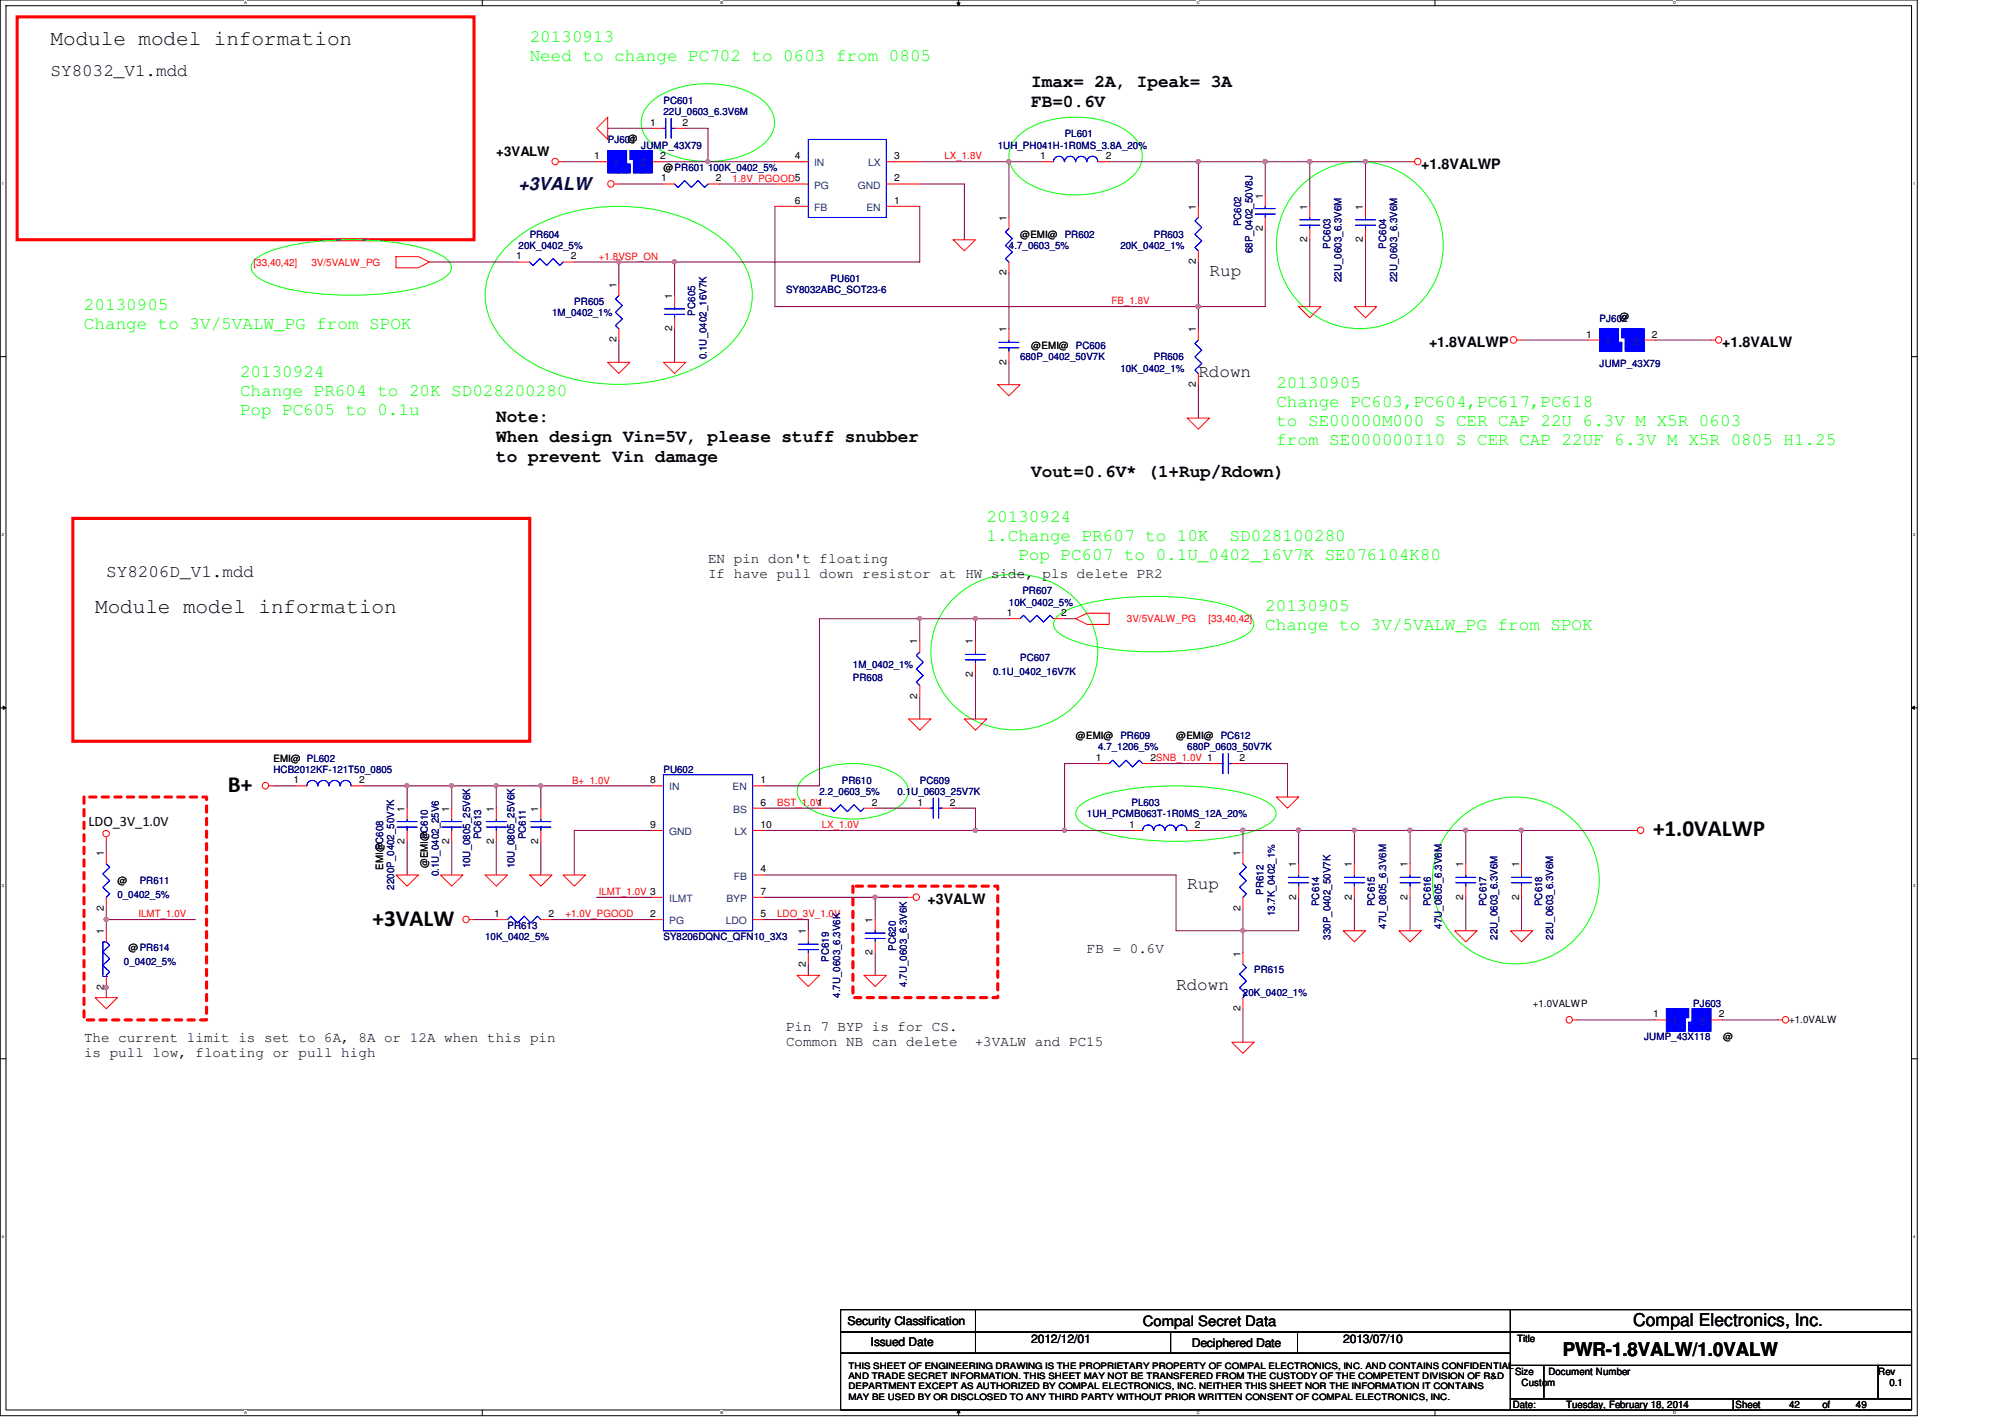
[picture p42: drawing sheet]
<svg xmlns="http://www.w3.org/2000/svg" width="297mm" height="210mm" viewBox="0 0 297 210" stroke-linecap="round" stroke-linejoin="round" font-family="sans-serif">
<defs><g id="words">
<g font-size="3.4">
<text x="33.7" y="117.3">B+</text>
<text x="244.9" y="123.8">+1.0VALWP</text>
<text x="55.2" y="137.2">+3VALW</text>
</g>
<g font-size="3.1">
<text x="7.5" y="6.6">Module model information</text>
<text x="14.1" y="90.8">Module model information</text>
</g>
<text font-size="2.8" x="231.5" y="200.9">PWR-1.8VALW/1.0VALW</text>
<g font-size="2.6">
<text x="7.5" y="11.2">SY8032_V1.mdd</text>
<text x="152.8" y="12.9">Imax= 2A, Ipeak= 3A</text>
<text x="152.8" y="15.9">FB=0.6V</text>
<text x="179.2" y="40.9">Rup</text>
<text x="177.5" y="55.8">Rdown</text>
<text x="73.5" y="62.4">Note:</text>
<text x="73.5" y="65.4">When design Vin=5V, please stuff snubber</text>
<text x="73.5" y="68.4">to prevent Vin damage</text>
<text x="152.8" y="70.7">Vout=0.6V* (1+Rup/Rdown)</text>
<text x="15.7" y="85.5">SY8206D_V1.mdd</text>
<text x="175.9" y="131.7">Rup</text>
<text x="174.2" y="146.6">Rdown</text>
<text x="241.9" y="196.4">Compal Electronics, Inc.</text>
</g>
<g font-size="2.6" fill="#0f0">
<text x="78.5" y="6.3">20130913</text>
<text x="78.5" y="9.1">Need to change PC702 to 0603 from 0805</text>
<text x="12.4" y="45.9">20130905</text>
<text x="12.4" y="48.7">Change to 3V/5VALW_PG from SPOK</text>
<text x="35.6" y="55.8">20130924</text>
<text x="35.6" y="58.6">Change PR604 to 20K SD028200280</text>
<text x="189.1" y="57.4">20130905</text>
<text x="35.6" y="61.5">Pop PC605 to 0.1u</text>
<text x="189.1" y="60.3">Change PC603,PC604,PC617,PC618</text>
<text x="189.1" y="63.1">to SE00000M000 S CER CAP 22U 6.3V M X5R 0603</text>
<text x="189.1" y="66">from SE000000I10 S CER CAP 22UF 6.3V M X5R 0805 H1.25</text>
<text x="146.2" y="77.3">20130924</text>
<text x="146.2" y="80.1">1.Change PR607 to 10K</text>
<text x="150.9" y="82.9">Pop PC607 to 0.1U_0402_16V7K SE076104K80</text>
<text x="182.2" y="80.1">SD028100280</text>
<text x="187.4" y="90.5">20130905</text>
<text x="187.4" y="93.3">Change to 3V/5VALW_PG from SPOK</text>
</g>
<text font-size="2.6" fill="#000040" x="76.8" y="28.2">+3VALW</text>
<g font-size="2.1">
<text x="210.6" y="25">+1.8VALWP</text>
<text x="211.7" y="51.4">+1.8VALWP</text>
<text x="255.1" y="51.4">+1.8VALW</text>
<text x="104.9" y="83.4">EN pin don't floating</text>
<text x="104.9" y="85.6">If have pull down resistor at HW side, pls delete PR2</text>
<text x="13.1" y="122.4">LDO_3V_1.0V</text>
<text x="137.4" y="133.9">+3VALW</text>
<text x="161" y="141.2">FB = 0.6V</text>
<text x="12.4" y="154.4">The current limit is set to 6A, 8A or 12A when this pin</text>
<text x="116.5" y="152.7">Pin 7 BYP is for CS.</text>
<text x="116.5" y="155">Common NB can delete</text>
<text x="144.4" y="155">+3VALW and PC15</text>
<text x="12.4" y="156.6">is pull low, floating or pull high</text>
<text x="169.3" y="196.5">Compal Secret Data</text>
</g>
<text font-size="1.9" x="73.5" y="23.2">+3VALW</text>
<g font-size="1.8">
<text x="125.6" y="196.3">Security Classification</text>
<text x="129" y="199.4">Issued Date</text>
<text x="152.8" y="198.9">2012/12/01</text>
<text x="176.6" y="199.6">Deciphered Date</text>
<text x="199" y="198.9">2013/07/10</text>
</g>
<g font-size="1.5" fill="#000080">
<text x="98.3" y="15.4">PC601</text>
<text x="98.3" y="17.1">22U_0603_6.3V6M</text>
<text x="90" y="21.2">PJ601</text>
<text x="95" y="22">JUMP_43X79</text>
<text x="147.8" y="22">1UH_PH041H-1R0MS_3.8A_20%</text>
<text x="157.7" y="20.4">PL601</text>
<text x="78.5" y="35.2">PR604</text>
<text x="157.7" y="35.2">PR602</text>
<text x="170.9" y="35.2">PR603</text>
<text x="183.9" y="33.5" transform="rotate(-90 183.9 33.5)">PC602</text>
<text x="76.8" y="36.9">20K_0402_5%</text>
<text x="123.1" y="41.8">PU601</text>
<text x="149.5" y="36.9">4.7_0603_5%</text>
<text x="166" y="36.9">20K_0402_1%</text>
<text x="185.5" y="37.5" transform="rotate(-90 185.5 37.5)">68P_0402_50V8J</text>
<text x="197.1" y="36.8" transform="rotate(-90 197.1 36.8)">PC603</text>
<text x="198.8" y="41.8" transform="rotate(-90 198.8 41.8)">22U_0603_6.3V6M</text>
<text x="205.4" y="36.8" transform="rotate(-90 205.4 36.8)">PC604</text>
<text x="207" y="41.8" transform="rotate(-90 207 41.8)">22U_0603_6.3V6M</text>
<text x="81.8" y="46.8">1M_0402_1%</text>
<text x="85.1" y="45.1">PR605</text>
<text x="103" y="46.7" transform="rotate(-90 103 46.7)">PC605</text>
<text x="116.5" y="43.5">SY8032ABC_SOT23-6</text>
<text x="237" y="47.6">PJ602</text>
<text x="104.6" y="53.2" transform="rotate(-90 104.6 53.2)">0.1U_0402_16V7K</text>
<text x="151.1" y="53.4">680P_0402_50V7K</text>
<text x="159.4" y="51.7">PC606</text>
<text x="170.9" y="53.4">PR606</text>
<text x="166" y="55">10K_0402_1%</text>
<text x="237" y="54.4">JUMP_43X79</text>
<text x="149.5" y="89.7">10K_0402_5%</text>
<text x="151.5" y="88.1">PR607</text>
<text x="126.4" y="100.9">PR608</text>
<text x="126.4" y="98.9">1M_0402_1%</text>
<text x="147.1" y="99.9">0.1U_0402_16V7K</text>
<text x="151.1" y="98">PC607</text>
<text x="162.7" y="111.2">4.7_1206_5%</text>
<text x="166" y="109.5">PR609</text>
<text x="175.9" y="111.2">680P_0603_50V7K</text>
<text x="180.8" y="109.5">PC612</text>
<text x="40.5" y="114.5">HCB2012KF-121T50_0805</text>
<text x="98.3" y="114.5">PU602</text>
<text x="121.4" y="117.8">2.2_0603_5%</text>
<text x="124.7" y="116.1">PR610</text>
<text x="133" y="117.8">0.1U_0603_25V7K</text>
<text x="136.3" y="116.1">PC609</text>
<text x="167.6" y="119.4">PL603</text>
<text x="56.8" y="126" transform="rotate(-90 56.8 126)">PC608</text>
<text x="63.4" y="124.3" transform="rotate(-90 63.4 124.3)">PC610</text>
<text x="71.3" y="124.3" transform="rotate(-90 71.3 124.3)">PC613</text>
<text x="77.9" y="124.3" transform="rotate(-90 77.9 124.3)">PC611</text>
<text x="161" y="121.1">1UH_PCMB063T-1R0MS_12A_20%</text>
<text x="20.7" y="131">PR611</text>
<text x="58.4" y="131.8" transform="rotate(-90 58.4 131.8)">2200P_0402_50V7K</text>
<text x="65" y="129.8" transform="rotate(-90 65 129.8)">0.1U_0402_25V6</text>
<text x="69.6" y="128.7" transform="rotate(-90 69.6 128.7)">10U_0805_25V6K</text>
<text x="76.2" y="128.7" transform="rotate(-90 76.2 128.7)">10U_0805_25V6K</text>
<text x="17.4" y="133">0_0402_5%</text>
<text x="75.2" y="137.6">PR613</text>
<text x="187.2" y="132.6" transform="rotate(-90 187.2 132.6)">PR612</text>
<text x="188.8" y="135.7" transform="rotate(-90 188.8 135.7)">13.7K_0402_1%</text>
<text x="195.4" y="134.2" transform="rotate(-90 195.4 134.2)">PC614</text>
<text x="203.7" y="134.2" transform="rotate(-90 203.7 134.2)">PC615</text>
<text x="205.4" y="137.5" transform="rotate(-90 205.4 137.5)">47U_0805_6.3V6M</text>
<text x="212" y="134.2" transform="rotate(-90 212 134.2)">PC616</text>
<text x="213.6" y="137.5" transform="rotate(-90 213.6 137.5)">47U_0805_6.3V6M</text>
<text x="220.2" y="134.2" transform="rotate(-90 220.2 134.2)">PC617</text>
<text x="228.5" y="134.2" transform="rotate(-90 228.5 134.2)">PC618</text>
<text x="18.4" y="142.9">0_0402_5%</text>
<text x="71.9" y="139.2">10K_0402_5%</text>
<text x="98.3" y="139.2">SY8206DQNC_QFN10_3X3</text>
<text x="122.8" y="142.5" transform="rotate(-90 122.8 142.5)">PC619</text>
<text x="132.7" y="140.8" transform="rotate(-90 132.7 140.8)">PC620</text>
<text x="197.1" y="139.2" transform="rotate(-90 197.1 139.2)">330P_0402_50V7K</text>
<text x="221.9" y="139.2" transform="rotate(-90 221.9 139.2)">22U_0603_6.3V6M</text>
<text x="230.1" y="139.2" transform="rotate(-90 230.1 139.2)">22U_0603_6.3V6M</text>
<text x="124.5" y="147.8" transform="rotate(-90 124.5 147.8)">4.7U_0603_6.3V6K</text>
<text x="134.4" y="146.1" transform="rotate(-90 134.4 146.1)">4.7U_0603_6.3V6K</text>
<text x="184.1" y="147.5">20K_0402_1%</text>
<text x="185.8" y="144.2">PR615</text>
<text x="250.9" y="149.1">PJ603</text>
<text x="243.6" y="154.1">JUMP_43X118</text>
</g>
<g font-size="1.5">
<text x="88" y="23.6">1</text>
<text x="93" y="21">@</text>
<text x="96.3" y="18.6">1</text>
<text x="97.8" y="23.6">2</text>
<text x="101.1" y="18.6">2</text>
<text x="117.8" y="23.6">4</text>
<text x="132.5" y="23.6">3</text>
<text x="154.1" y="23.6">1</text>
<text x="163.8" y="23.6">2</text>
<text x="98" y="26.9">1</text>
<text x="98.3" y="25.3">@PR601 100K_0402_5%</text>
<text x="106" y="26.9">2</text>
<text x="132.5" y="26.9">2</text>
<text x="187.1" y="29.4" transform="rotate(-90 187.1 29.4)">1</text>
<text x="117.8" y="30.2">6</text>
<text x="132.5" y="30.2">1</text>
<text x="149.1" y="32.7" transform="rotate(-90 149.1 32.7)">1</text>
<text x="151.1" y="35.2">@EMI@</text>
<text x="177.2" y="31.1" transform="rotate(-90 177.2 31.1)">1</text>
<text x="187.1" y="34.2" transform="rotate(-90 187.1 34.2)">2</text>
<text x="193.7" y="35.9" transform="rotate(-90 193.7 35.9)">2</text>
<text x="193.7" y="31.1" transform="rotate(-90 193.7 31.1)">1</text>
<text x="201.9" y="35.9" transform="rotate(-90 201.9 35.9)">2</text>
<text x="201.9" y="31.1" transform="rotate(-90 201.9 31.1)">1</text>
<text x="76.5" y="38.4">1</text>
<text x="84.6" y="38.4">2</text>
<text x="149.1" y="40.8" transform="rotate(-90 149.1 40.8)">2</text>
<text x="177.2" y="39.2" transform="rotate(-90 177.2 39.2)">2</text>
<text x="91.3" y="42.6" transform="rotate(-90 91.3 42.6)">1</text>
<text x="99.6" y="44.3" transform="rotate(-90 99.6 44.3)">1</text>
<text x="239.9" y="47.5">@</text>
<text x="91.3" y="50.7" transform="rotate(-90 91.3 50.7)">2</text>
<text x="99.6" y="49.1" transform="rotate(-90 99.6 49.1)">2</text>
<text x="149.1" y="49.2" transform="rotate(-90 149.1 49.2)">1</text>
<text x="152.8" y="51.7">@EMI@</text>
<text x="177.2" y="49.2" transform="rotate(-90 177.2 49.2)">1</text>
<text x="235" y="50">1</text>
<text x="244.7" y="50">2</text>
<text x="149.1" y="54" transform="rotate(-90 149.1 54)">2</text>
<text x="177.2" y="57.3" transform="rotate(-90 177.2 57.3)">2</text>
<text x="135.9" y="95.5" transform="rotate(-90 135.9 95.5)">1</text>
<text x="144.1" y="95.5" transform="rotate(-90 144.1 95.5)">1</text>
<text x="149.1" y="91.3">1</text>
<text x="157.2" y="91.3">2</text>
<text x="144.1" y="100.2" transform="rotate(-90 144.1 100.2)">2</text>
<text x="135.9" y="103.5" transform="rotate(-90 135.9 103.5)">2</text>
<text x="40.5" y="112.8">EMI@ PL602</text>
<text x="159.4" y="109.5">@EMI@</text>
<text x="162.3" y="112.7">1</text>
<text x="170.4" y="112.7">2SNB_1.0V 1</text>
<text x="174.2" y="109.5">@EMI@</text>
<text x="183.6" y="112.7">2</text>
<text x="43.5" y="116">1</text>
<text x="53.2" y="116">2</text>
<text x="96.3" y="116">8</text>
<text x="112.6" y="119.3">6</text>
<text x="112.6" y="116">1</text>
<text x="121.1" y="119.3">1</text>
<text x="129.2" y="119.3">2</text>
<text x="135.9" y="119.3">1</text>
<text x="140.7" y="119.3">2</text>
<text x="59.9" y="125" transform="rotate(-90 59.9 125)">2</text>
<text x="59.9" y="120.2" transform="rotate(-90 59.9 120.2)">1</text>
<text x="66.5" y="125" transform="rotate(-90 66.5 125)">2</text>
<text x="66.5" y="120.2" transform="rotate(-90 66.5 120.2)">1</text>
<text x="73.1" y="125" transform="rotate(-90 73.1 125)">2</text>
<text x="73.1" y="120.2" transform="rotate(-90 73.1 120.2)">1</text>
<text x="79.8" y="125" transform="rotate(-90 79.8 125)">2</text>
<text x="79.8" y="120.2" transform="rotate(-90 79.8 120.2)">1</text>
<text x="96.3" y="122.6">9</text>
<text x="112.6" y="122.6">10</text>
<text x="167.3" y="122.6">1</text>
<text x="177" y="122.6">2</text>
<text x="15.4" y="126.8" transform="rotate(-90 15.4 126.8)">1</text>
<text x="17.4" y="131">@</text>
<text x="56.8" y="128.8" transform="rotate(-90 56.8 128.8)">EMI@</text>
<text x="63.4" y="128.7" transform="rotate(-90 63.4 128.7)">@EMI@</text>
<text x="112.6" y="129.2">4</text>
<text x="183.8" y="126.8" transform="rotate(-90 183.8 126.8)">1</text>
<text x="192" y="128.5" transform="rotate(-90 192 128.5)">1</text>
<text x="200.3" y="128.5" transform="rotate(-90 200.3 128.5)">1</text>
<text x="208.5" y="128.5" transform="rotate(-90 208.5 128.5)">1</text>
<text x="216.8" y="128.5" transform="rotate(-90 216.8 128.5)">1</text>
<text x="225" y="128.5" transform="rotate(-90 225 128.5)">1</text>
<text x="15.4" y="134.9" transform="rotate(-90 15.4 134.9)">2</text>
<text x="73.2" y="135.8">1</text>
<text x="81.3" y="135.8">2</text>
<text x="96.3" y="135.8">2</text>
<text x="112.6" y="132.5">7</text>
<text x="112.6" y="135.8">5</text>
<text x="129.3" y="136.7" transform="rotate(-90 129.3 136.7)">1</text>
<text x="183.8" y="134.9" transform="rotate(-90 183.8 134.9)">2</text>
<text x="192" y="133.3" transform="rotate(-90 192 133.3)">2</text>
<text x="200.3" y="133.3" transform="rotate(-90 200.3 133.3)">2</text>
<text x="208.5" y="133.3" transform="rotate(-90 208.5 133.3)">2</text>
<text x="216.8" y="133.3" transform="rotate(-90 216.8 133.3)">2</text>
<text x="225" y="133.3" transform="rotate(-90 225 133.3)">2</text>
<text x="15.4" y="138.4" transform="rotate(-90 15.4 138.4)">1</text>
<text x="19" y="140.9">@PR614</text>
<text x="119.4" y="143.2" transform="rotate(-90 119.4 143.2)">2</text>
<text x="119.4" y="138.4" transform="rotate(-90 119.4 138.4)">1</text>
<text x="129.3" y="141.5" transform="rotate(-90 129.3 141.5)">2</text>
<text x="183.8" y="141.7" transform="rotate(-90 183.8 141.7)">1</text>
<text x="15.4" y="146.6" transform="rotate(-90 15.4 146.6)">2</text>
<text x="183.8" y="149.8" transform="rotate(-90 183.8 149.8)">2</text>
<text x="227.1" y="149.1">+1.0VALWP</text>
<text x="244.9" y="150.7">1</text>
<text x="254.6" y="150.7">2</text>
<text x="255.3" y="154.1">@</text>
<text x="265" y="151.5">+1.0VALW</text>
<text x="224.4" y="203.6">Size</text>
<text x="224.7" y="198.8">Title</text>
<text x="229.4" y="203.6">Document Number</text>
<text x="278.3" y="203.6">Rev</text>
<text x="224.1" y="208.6">Date:</text>
<text x="225.4" y="205.3">Custom</text>
<text x="232" y="208.6">Tuesday, February 18, 2014</text>
<text x="257.1" y="208.6">Sheet</text>
<text x="265" y="208.6">42</text>
<text x="270" y="208.6">of</text>
<text x="275" y="208.6">49</text>
<text x="279.9" y="205.3">0.1</text>
</g>
<g font-size="1.5" fill="#f00">
<text x="139.9" y="23.6">LX_1.8V</text>
<text x="108.5" y="26.9">1.8V_PGOOD5</text>
<text x="37.5" y="39.4">[33,40,42]</text>
<text x="46.1" y="39.4">3V/5VALW_PG</text>
<text x="88.7" y="38.5">+1.8VSP_ON</text>
<text x="164.7" y="45.1">FB_1.8V</text>
<text x="167" y="92.2">3V/5VALW_PG</text>
<text x="179" y="92.2">[33,40,42]</text>
<text x="84.7" y="116.1">B+_1.0V</text>
<text x="115.1" y="119.4">BST_1.0V</text>
<text x="121.7" y="122.7">LX_1.0V</text>
<text x="20.5" y="135.9">ILMT_1.0V</text>
<text x="83.8" y="135.9">+1.0V_PGOOD</text>
<text x="88.7" y="132.6">ILMT_1.0V 3</text>
<text x="115.1" y="135.9">LDO_3V_1.0V</text>
</g>
<g font-size="1.5" fill="#004080">
<text x="90.9" y="24.6">1</text>
<text x="95" y="24.6">2</text>
<text x="120.6" y="24.6">IN</text>
<text x="120.6" y="27.9">PG</text>
<text x="127.1" y="27.9">GND</text>
<text x="128.6" y="24.6">LX</text>
<text x="120.6" y="31.2">FB</text>
<text x="128.4" y="31.2">EN</text>
<text x="237.8" y="51.1">1</text>
<text x="241.9" y="51.1">2</text>
<text x="99.1" y="117.1">IN</text>
<text x="108.5" y="117.1">EN</text>
<text x="99.1" y="123.7">GND</text>
<text x="108.6" y="120.4">BS</text>
<text x="108.8" y="123.7">LX</text>
<text x="108.7" y="130.3">FB</text>
<text x="99.1" y="136.9">PG</text>
<text x="99.1" y="133.6">ILMT</text>
<text x="107.5" y="136.9">LDO</text>
<text x="107.6" y="133.6">BYP</text>
<text x="247.7" y="151.8">1</text>
<text x="251.8" y="151.8">2</text>
</g>
<g font-size="1.3">
<text x="125.7" y="202.8">THIS SHEET OF ENGINEERING DRAWING IS THE PROPRIETARY PROPERTY OF COMPAL ELECTRONICS, INC. AND CONTAINS CONFIDENTIAL</text>
<text x="125.7" y="205.8">DEPARTMENT EXCEPT AS AUTHORIZED BY COMPAL ELECTRONICS, INC. NEITHER THIS SHEET NOR THE INFORMATION IT CONTAINS</text>
<text x="125.7" y="207.3">MAY BE USED BY OR DISCLOSED TO ANY THIRD PARTY WITHOUT PRIOR WRITTEN CONSENT OF COMPAL ELECTRONICS, INC.</text>
<text x="125.7" y="204.3">AND TRADE SECRET INFORMATION. THIS SHEET MAY NOT BE TRANSFERED FROM THE CUSTODY OF THE COMPETENT DIVISION OF R&amp;D</text>
</g>
<g font-size=".6">
<text x="36.1" y=".6">A</text>
<text x="106.7" y=".6">B</text>
<text x="177.3" y=".6">C</text>
<text x="247.9" y=".6">D</text>
<text x=".3" y="27.4">1</text>
<text x="283.4" y="27.4">1</text>
<text x=".3" y="79.4">2</text>
<text x="283.4" y="79.4">2</text>
<text x=".3" y="131.4">3</text>
<text x="283.4" y="131.4">3</text>
<text x=".3" y="183.4">4</text>
<text x="283.4" y="183.4">4</text>
<text x="36.1" y="209.5">A</text>
<text x="106.7" y="209.5">B</text>
<text x="177.3" y="209.5">C</text>
<text x="247.9" y="209.5">D</text>
</g>
</g></defs>
<path d="M0 0h284v209.7h-284zM.9 .8h282.3v208.1h-282.3z" fill="none" stroke="#000" stroke-width=".15"/>
<g fill="#fff">
<path d="M36.1 .1h.4v.7h-.4z"/>
<path d="M36.1 208.9h.4v.7h-.4z"/>
</g>
<path d="M71.5 0v.8M71.5 208.9v.8" fill="none" stroke="#000" stroke-width=".15"/>
<g fill="#fff">
<path d="M106.7 .1h.4v.7h-.4z"/>
<path d="M106.7 208.9h.4v.7h-.4z"/>
</g>
<path d="M141.8 .4h.4l-.2 .4zM142 0v.8M142 208.9l.2 .4h-.4zM142 208.9v.8" fill="none" stroke="#000" stroke-width=".15"/>
<path d="M141.8 .4h.4l-.2 .4zM142 208.9l.2 .4h-.4z" fill="#000"/>
<g fill="#fff">
<path d="M177.3 .1h.4v.7h-.4z"/>
<path d="M177.3 208.9h.4v.7h-.4z"/>
</g>
<path d="M212.6 0v.8M212.6 208.9v.8" fill="none" stroke="#000" stroke-width=".15"/>
<g fill="#fff">
<path d="M247.8 .1h.4v.7h-.4z"/>
<path d="M247.8 208.9h.4v.7h-.4z"/>
<path d="M.3 26.8h.2v.7h-.2z"/>
<path d="M283.4 26.8h.3v.7h-.3z"/>
<path d="M.3 78.8h.2v.7h-.2z"/>
<path d="M283.4 78.8h.3v.7h-.3z"/>
</g>
<path d="M0 52.8h.9M283.2 52.8h.8" fill="none" stroke="#000" stroke-width=".15"/>
<g fill="#fff">
<path d="M.3 130.8h.2v.7h-.2z"/>
<path d="M283.4 130.8h.3v.7h-.3z"/>
</g>
<path d="M0 104.9h.9M.5 104.6l.4 .3-.4 .2zM283.2 104.9l.4-.3v.5zM283.2 104.9h.8" fill="none" stroke="#000" stroke-width=".15"/>
<path d="M.5 104.6l.4 .3-.4 .2zM283.2 104.9l.4-.3v.5z" fill="#000"/>
<g fill="#fff">
<path d="M.3 182.8h.2v.7h-.2z"/>
<path d="M283.4 182.8h.3v.7h-.3z"/>
</g>
<path d="M0 156.8h.9M283.2 156.8h.8" fill="none" stroke="#000" stroke-width=".15"/>
<path d="M2.5 2.5h67.7v33h-67.7zM10.8 76.8h67.7v33h-67.7z" fill="none" stroke="#f00" stroke-width=".47"/>
<path d="M12.4 118.1h18.2v33h-18.2zM126.4 131.3h21.4v16.5h-21.4z" fill="none" stroke="#f00" stroke-width=".47" stroke-dasharray=".9 .9"/>
<g fill="none" stroke="#0f0" stroke-width=".15">
<path d="M96.3 15.2a12.3 12.3 0 0 1 8.6-2.8 12.5 12.5 0 0 1 8.5 2.8 3.8 3.8 0 0 1 0 5.9 12.5 12.5 0 0 1-8.5 2.8 12.3 12.3 0 0 1-8.6-2.8 3.8 3.8 0 0 1 0-5.9zM37.7 38.6a11.6 11.6 0 0 1 5.8-2.4 46.7 46.7 0 0 1 19.6 .7 7.7 7.7 0 0 1 3.3 1.7 1.35 1.35 0 0 1 0 2 11.8 11.8 0 0 1-5.9 2.4 46 46 0 0 1-19.6-.7 7.7 7.7 0 0 1-3.2-1.7 1.36 1.36 0 0 1 0-2zM74.9 36.7a21.4 21.4 0 0 1 13-5.9 27.1 27.1 0 0 1 17.1 3.2 12.4 12.4 0 0 1 6.4 8.5 10.3 10.3 0 0 1-4 9.2 24.2 24.2 0 0 1-15.8 5.2 24.1 24.1 0 0 1-15.7-5.2 10.2 10.2 0 0 1-3.7-10.5 11.1 11.1 0 0 1 2.7-4.5zM150.8 20.2a12.3 12.3 0 0 1 8.5-2.8 12.5 12.5 0 0 1 8.6 2.8 3.8 3.8 0 0 1 0 5.8 12.5 12.5 0 0 1-8.6 2.9 12.3 12.3 0 0 1-8.5-2.9 3.8 3.8 0 0 1 0-5.8zM141.5 88.4a12.9 12.9 0 0 1 19.9 3.1 11.2 11.2 0 0 1-5.7 15.4 12.7 12.7 0 0 1-17.1-6.5 11 11 0 0 1 2.9-12zM156.5 91.4a11.6 11.6 0 0 1 5.9-2.3 46.7 46.7 0 0 1 19.6 .6 7.7 7.7 0 0 1 3.3 1.7 1.35 1.35 0 0 1 0 2.1 11.8 11.8 0 0 1-5.9 2.3 46 46 0 0 1-19.6-.6 7.7 7.7 0 0 1-3.3-1.7 1.36 1.36 0 0 1 0-2.1zM119 115.3a10 10 0 0 1 6-2.1 13.5 13.5 0 0 1 8 1.6 2.84 2.84 0 0 1 1.5 3.1 4.8 4.8 0 0 1-3.3 2.6 14.8 14.8 0 0 1-10.7-.4 3.8 3.8 0 0 1-2.4-2.9l.1-.7 .3-.6zM159.8 119.5a11.6 11.6 0 0 1 5.9-2.4 46.7 46.7 0 0 1 19.6 .7 7.7 7.7 0 0 1 3.3 1.7 1.35 1.35 0 0 1 0 2 11.8 11.8 0 0 1-5.9 2.4 46 46 0 0 1-19.6-.7 7.7 7.7 0 0 1-3.3-1.7 1.36 1.36 0 0 1 0-2z"/>
<circle cx="201.4" cy="36.3" r="12.4"/>
<circle cx="224.6" cy="130.4" r="12.4"/>
</g>
<path d="M91.7 27.3h6.6M98.3 24h16.5M106.5 27.3h8.3M114.8 30.6v14.8h62.7M136.3 30.6v8.2h-36.4M136.3 27.3h6.6M149.5 24h4.9M225.4 50.4h9.9M245.2 50.4h8.3" fill="none" stroke="#800040" stroke-width=".15"/>
<circle cx="149.4" cy="23.9" r=".32" fill="#f0f"/>
<circle cx="149.4" cy="23.9" r=".32" fill="none" stroke="#f0f" stroke-width=".15"/>
<path d="M90 19h6.6M101.6 19h3.3M85.1 38.8h6.6M136.3 24h13.2v8.2" fill="none" stroke="#800040" stroke-width=".15"/>
<circle cx="91.7" cy="38.8" r=".32" fill="#f0f"/>
<circle cx="91.7" cy="38.8" r=".32" fill="none" stroke="#f0f" stroke-width=".15"/>
<path d="M63.6 38.8h13.2M91.7 38.8v3.3M99.9 38.8v5M164.3 24h13.2M91.7 50.4v3.3M99.9 48.7v5M149.5 53.7v3.3M149.5 40.5v8.2M177.5 45.4v3.3" fill="none" stroke="#800040" stroke-width=".15"/>
<circle cx="177.5" cy="45.4" r=".32" fill="#f0f"/>
<circle cx="177.5" cy="45.4" r=".32" fill="none" stroke="#f0f" stroke-width=".15"/>
<path d="M177.5 24h9.9v4.9" fill="none" stroke="#800040" stroke-width=".15"/>
<circle cx="177.5" cy="23.9" r=".32" fill="#f0f"/>
<circle cx="177.5" cy="23.9" r=".32" fill="none" stroke="#f0f" stroke-width=".15"/>
<path d="M187.4 33.9v11.5h-9.9" fill="none" stroke="#800040" stroke-width=".15"/>
<circle cx="177.5" cy="45.4" r=".32" fill="#f0f"/>
<circle cx="177.5" cy="45.4" r=".32" fill="none" stroke="#f0f" stroke-width=".15"/>
<path d="M187.4 24h6.6" fill="none" stroke="#800040" stroke-width=".15"/>
<circle cx="194" cy="23.9" r=".32" fill="#f0f"/>
<circle cx="194" cy="23.9" r=".32" fill="none" stroke="#f0f" stroke-width=".15"/>
<circle cx="187.4" cy="23.9" r=".32" fill="#f0f"/>
<circle cx="187.4" cy="23.9" r=".32" fill="none" stroke="#f0f" stroke-width=".15"/>
<path d="M177.5 24v6.6M194 35.5v9.9M194 24v6.6M177.5 57v4.9" fill="none" stroke="#800040" stroke-width=".15"/>
<circle cx="194" cy="23.9" r=".32" fill="#f0f"/>
<circle cx="194" cy="23.9" r=".32" fill="none" stroke="#f0f" stroke-width=".15"/>
<path d="M194 24h8.3v6.6M202.3 35.5v9.9" fill="none" stroke="#800040" stroke-width=".15"/>
<circle cx="202.3" cy="23.9" r=".32" fill="#f0f"/>
<circle cx="202.3" cy="23.9" r=".32" fill="none" stroke="#f0f" stroke-width=".15"/>
<path d="M91.7 38.8h8.2M142.9 27.3v8.2M177.5 38.8v6.6M202.3 24h6.6" fill="none" stroke="#800040" stroke-width=".15"/>
<circle cx="99.9" cy="38.8" r=".32" fill="#f0f"/>
<circle cx="99.9" cy="38.8" r=".32" fill="none" stroke="#f0f" stroke-width=".15"/>
<path d="M104.9 19v5M83.4 24h5" fill="none" stroke="#800040" stroke-width=".15"/>
<circle cx="104.9" cy="23.9" r=".32" fill="#f0f"/>
<circle cx="104.9" cy="23.9" r=".32" fill="none" stroke="#f0f" stroke-width=".15"/>
<path d="M144.5 91.6h5" fill="none" stroke="#800040" stroke-width=".15"/>
<circle cx="144.5" cy="91.6" r=".32" fill="#f0f"/>
<circle cx="144.5" cy="91.6" r=".32" fill="none" stroke="#f0f" stroke-width=".15"/>
<path d="M225.4 123v5" fill="none" stroke="#800040" stroke-width=".15"/>
<circle cx="225.4" cy="123" r=".32" fill="#f0f"/>
<circle cx="225.4" cy="123" r=".32" fill="none" stroke="#f0f" stroke-width=".15"/>
<path d="M208.9 123h8.3M217.2 123v5M217.2 132.9v5M217.2 123h8.2M225.4 132.9v5" fill="none" stroke="#800040" stroke-width=".15"/>
<circle cx="217.1" cy="123" r=".32" fill="#f0f"/>
<circle cx="217.1" cy="123" r=".32" fill="none" stroke="#f0f" stroke-width=".15"/>
<path d="M129.7 132.9h4.9" fill="none" stroke="#800040" stroke-width=".15"/>
<circle cx="129.6" cy="132.9" r=".32" fill="#f0f"/>
<circle cx="129.6" cy="132.9" r=".32" fill="none" stroke="#f0f" stroke-width=".15"/>
<path d="M40.5 116.4h3.3M80.1 116.4h16.5M157.7 113.1h5M170.9 113.1h8.3M73.5 124.7v4.9M113.1 129.6h61.1v8.3h9.9M129.7 132.9v3.3M129.7 141.2v3.3" fill="none" stroke="#800040" stroke-width=".15"/>
<circle cx="80.1" cy="116.4" r=".32" fill="#f0f"/>
<circle cx="80.1" cy="116.4" r=".32" fill="none" stroke="#f0f" stroke-width=".15"/>
<path d="M136.3 91.6v3.3M96.6 123h-11.5v6.6" fill="none" stroke="#800040" stroke-width=".15"/>
<circle cx="136.2" cy="91.6" r=".32" fill="#f0f"/>
<circle cx="136.2" cy="91.6" r=".32" fill="none" stroke="#f0f" stroke-width=".15"/>
<path d="M136.3 91.6h-14.9v24.8M157.7 91.6h1.7M136.3 103.2v3.3M177.5 123h14.9" fill="none" stroke="#800040" stroke-width=".15"/>
<circle cx="184.1" cy="123" r=".32" fill="#f0f"/>
<circle cx="184.1" cy="123" r=".32" fill="none" stroke="#f0f" stroke-width=".15"/>
<path d="M184.1 134.6v6.6M184.1 123v3.3M184.1 149.4v5" fill="none" stroke="#800040" stroke-width=".15"/>
<circle cx="184.1" cy="137.8" r=".32" fill="#f0f"/>
<circle cx="184.1" cy="137.8" r=".32" fill="none" stroke="#f0f" stroke-width=".15"/>
<path d="M192.4 123v5M200.6 132.9v5" fill="none" stroke="#800040" stroke-width=".15"/>
<circle cx="192.4" cy="123" r=".32" fill="#f0f"/>
<circle cx="192.4" cy="123" r=".32" fill="none" stroke="#f0f" stroke-width=".15"/>
<path d="M192.4 123h8.2v5" fill="none" stroke="#800040" stroke-width=".15"/>
<circle cx="192.4" cy="123" r=".32" fill="#f0f"/>
<circle cx="192.4" cy="123" r=".32" fill="none" stroke="#f0f" stroke-width=".15"/>
<path d="M192.4 132.9v5h-8.3M208.9 123v5M225.4 123h16.5" fill="none" stroke="#800040" stroke-width=".15"/>
<circle cx="208.9" cy="123" r=".32" fill="#f0f"/>
<circle cx="208.9" cy="123" r=".32" fill="none" stroke="#f0f" stroke-width=".15"/>
<path d="M200.6 123h8.3M208.9 132.9v5" fill="none" stroke="#800040" stroke-width=".15"/>
<circle cx="200.6" cy="123" r=".32" fill="#f0f"/>
<circle cx="200.6" cy="123" r=".32" fill="none" stroke="#f0f" stroke-width=".15"/>
<path d="M66.9 116.4h6.6v3.3M141.2 119.7h3.3v3.3h-31.4M157.7 123h9.9" fill="none" stroke="#800040" stroke-width=".15"/>
<circle cx="66.9" cy="116.4" r=".32" fill="#f0f"/>
<circle cx="66.9" cy="116.4" r=".32" fill="none" stroke="#f0f" stroke-width=".15"/>
<path d="M60.3 116.4h6.6v3.3M66.9 124.7v4.9M113.1 132.9h16.6" fill="none" stroke="#800040" stroke-width=".15"/>
<circle cx="60.3" cy="116.4" r=".32" fill="#f0f"/>
<circle cx="60.3" cy="116.4" r=".32" fill="none" stroke="#f0f" stroke-width=".15"/>
<path d="M157.7 113.1v9.9" fill="none" stroke="#800040" stroke-width=".15"/>
<circle cx="157.7" cy="123" r=".32" fill="#f0f"/>
<circle cx="157.7" cy="123" r=".32" fill="none" stroke="#f0f" stroke-width=".15"/>
<path d="M144.5 123h13.2" fill="none" stroke="#800040" stroke-width=".15"/>
<circle cx="144.5" cy="123" r=".32" fill="#f0f"/>
<circle cx="144.5" cy="123" r=".32" fill="none" stroke="#f0f" stroke-width=".15"/>
<path d="M113.1 116.4h8.3M184.1 113.1h6.6v5M88.4 132.9h8.2M15.7 146.3v1.5" fill="none" stroke="#800040" stroke-width=".15"/>
<circle cx="15.7" cy="146.3" r=".32" fill="#f0f"/>
<circle cx="15.7" cy="146.3" r=".32" fill="none" stroke="#f0f" stroke-width=".15"/>
<path d="M15.7 136.2h13.3" fill="none" stroke="#800040" stroke-width=".15"/>
<circle cx="15.7" cy="136.2" r=".32" fill="#f0f"/>
<circle cx="15.7" cy="136.2" r=".32" fill="none" stroke="#f0f" stroke-width=".15"/>
<g fill="none" stroke="#800040" stroke-width=".15">
<path d="M136.3 91.6h8.2v3.3M144.5 99.9v6.6M53.7 116.4h6.6v3.3M73.5 116.4h6.6v3.3M113.1 119.7h8.3M129.7 119.7h6.6M15.7 134.6v3.3M15.7 124.7v1.6M60.3 124.7v4.9M70.2 136.2h3.3M80.1 124.7v4.9M113.1 136.2h6.7v1.7"/>
<path d="M119.8 142.8v1.7M233.7 151.1h11.5M255.1 151.1h8.3"/>
</g>
<circle cx="73.5" cy="116.4" r=".32" fill="#f0f"/>
<circle cx="73.5" cy="116.4" r=".32" fill="none" stroke="#f0f" stroke-width=".15"/>
<path d="M81.8 136.2h14.8M15.7 146.1v.2" fill="none" stroke="#800040" stroke-width=".15"/>
<g fill="none" stroke="#f00" stroke-width=".15">
<path d="M90 17.4v3.3l-1.6-1.7zM58.7 38h3.3l1.6 .8-1.6 .9h-3.3zM82.8 24h.6M91 27.3h.7M98.3 27.3h1.6M104.9 27.3h1.6M141.2 35.5h3.3l-1.6 1.7zM177.5 30.6v1.6M177.5 37.2v1.6M208.9 24h.7M90 53.7h3.3l-1.6 1.6zM98.3 53.7h3.3l-1.7 1.6z"/>
<path d="M99.9 43.8v1.6M99.9 47.1v1.6M147.8 57h3.3l-1.6 1.6zM192.4 45.4h3.3l-1.7 1.7zM200.6 45.4h3.3l-1.6 1.7zM224.7 50.4h.7M253.5 50.4h.7M175.9 61.9h3.3l-1.7 1.7zM159.4 91.6l1.6-.8h3.3v1.7h-3.3zM39.8 116.4h.7M60.3 119.7v1.7M66.9 119.7v1.7"/>
<path d="M73.5 119.7v1.7M96.6 116.4h1.7M111.5 116.4h1.6M111.5 119.7h1.6M134.6 106.5h3.3l-1.6 1.7zM136.3 119.7h1.6M139.6 119.7h1.6M142.9 106.5h3.3l-1.7 1.7zM189.1 118.1h3.3l-1.7 1.6zM15.7 124v.7M58.7 129.6h3.3l-1.7 1.7zM60.3 123v1.7"/>
<path d="M65.3 129.6h3.3l-1.7 1.7zM66.9 123v1.7M69.5 136.2h.7M71.9 129.6h3.3l-1.7 1.7zM73.5 123v1.7M73.5 136.2h1.7M78.5 129.6h3.3l-1.7 1.7zM80.1 136.2h1.7M83.4 129.6h3.3l-1.6 1.7zM96.6 136.2h1.7M96.6 132.9h1.7M96.6 123h1.7"/>
<path d="M111.5 132.9h1.6M111.5 123h1.6M111.5 129.6h1.6M111.5 136.2h1.6M134.6 132.9h.7M167.6 123h1.7M175.9 123h1.6M199 137.9h3.3l-1.7 1.6zM207.3 137.9h3.3l-1.7 1.6zM215.5 137.9h3.3l-1.6 1.6zM223.8 137.9h3.3l-1.7 1.6zM241.9 123h.7"/>
<path d="M14.1 147.8h3.3l-1.7 1.6zM118.1 144.5h3.3l-1.6 1.6zM128 144.5h3.3l-1.6 1.6zM182.5 154.4h3.3l-1.7 1.6zM233 151.1h.7M263.4 151.1h.7"/>
<circle cx="82.2" cy="23.9" r=".48"/>
<circle cx="90.5" cy="27.2" r=".48"/>
<circle cx="210" cy="23.9" r=".48"/>
<circle cx="224.2" cy="50.3" r=".48"/>
<circle cx="254.6" cy="50.3" r=".48"/>
<circle cx="39.3" cy="116.4" r=".48"/>
<circle cx="15.7" cy="123.5" r=".48"/>
<circle cx="69" cy="136.2" r=".48"/>
<circle cx="135.7" cy="132.9" r=".48"/>
<circle cx="243" cy="123" r=".48"/>
<circle cx="232.5" cy="151.1" r=".48"/>
<circle cx="264.5" cy="151.1" r=".48"/>
</g>
<g fill="none" stroke="#000" stroke-width=".15">
<path d="M124.5 194h99.3v3.3h-99.3zM124.5 197.3h99.3v3.1h-99.3zM144.5 194v6.4M173.4 197.3v3.1M192.2 197.3v3.1M223.8 194h59.4v3.3h-59.4zM223.8 197.3h59.4v5h-59.4zM124.5 200.4h99.3v8.5h-99.3zM223.8 202.3h4.9v4.9h-4.9zM223.8 207.2h33v1.7h-33zM228.7 202.3h49.5v4.9h-49.5zM256.8 207.2h26.4v1.7h-26.4z"/>
<path d="M278.2 202.3h5v4.9h-5z"/>
</g>
<g fill="none" stroke="#00f" stroke-width=".15">
<path d="M99.9 27.3l.5 .5 1-1 1 1 1-1 1 1 .5-.5M177.5 32.2l-.5 .5 1 1-1 1 1 1-1 1 .5 .5M98.5 46.6h2.9M98.5 45.8h2.9M99.9 45.4v.4M99.9 46.6v.5M98.3 114.8h13.2v23.1h-13.2zM137.9 119.7h.4M138.3 118.2v3M139.1 118.2v3M139.1 119.7h.5M58.8 122.5h3"/>
<path d="M58.8 121.7h3M60.3 121.4v.3M60.3 122.5v.5M65.4 122.5h3M65.4 121.7h3M66.9 121.4v.3M66.9 122.5v.5M72 122.5h3M72 121.7h3M73.5 121.4v.3M73.5 122.5v.5M75.2 136.2l.5-.5 1 1 1-1 .9 1 1-1 .5 .5"/>
<path d="M169.3 123a.8 .8 0 0 1 .8-.8 .8 .8 0 0 1 .8 .8M170.9 123a.8 .8 0 0 1 .8-.8 .8 .8 0 0 1 .8 .8M172.6 123a.8 .8 0 0 1 .8-.8 .8 .8 0 0 1 .8 .8M174.2 123a.8 .8 0 0 1 .8-.8 .8 .8 0 0 1 .8 .8"/>
</g>
<path d="M90 22.3h1.7v3.3h-1.7z" fill-rule="evenodd" fill="#00f"/>
<path d="M90 22.3h1.7v3.3h-1.7z" fill="none" stroke="#00f" stroke-width=".15"/>
<path d="M91.7 22.3h1.1v3.3h-1.1z" fill-rule="evenodd" fill="#00f"/>
<path d="M91.7 22.3h1.1v3.3h-1.1z" fill="none" stroke="#00f" stroke-width=".15"/>
<path d="M92.8 24.3h.5v1.3h-.5z" fill-rule="evenodd" fill="#00f"/>
<path d="M92.8 24.3h.5v1.3h-.5z" fill="none" stroke="#00f" stroke-width=".15"/>
<path d="M93.3 22.3h.5v1.3h-.5z" fill-rule="evenodd" fill="#00f"/>
<path d="M93.3 22.3h.5v1.3h-.5z" fill="none" stroke="#00f" stroke-width=".15"/>
<path d="M93.8 22.3h1.2v3.3h-1.2z" fill-rule="evenodd" fill="#00f"/>
<path d="M93.8 22.3h1.2v3.3h-1.2z" fill="none" stroke="#00f" stroke-width=".15"/>
<path d="M95 22.3h1.6v3.3h-1.6z" fill-rule="evenodd" fill="#00f"/>
<path d="M95 22.3h1.6v3.3h-1.6z" fill="none" stroke="#00f" stroke-width=".15"/>
<path d="M90 22.3h1.7v3.3h-1.7z" fill-rule="evenodd" fill="#00f"/>
<path d="M90 22.3h1.7v3.3h-1.7z" fill="none" stroke="#00f" stroke-width=".15"/>
<path d="M91.7 22.3h1.1v3.3h-1.1z" fill-rule="evenodd" fill="#00f"/>
<path d="M91.7 22.3h1.1v3.3h-1.1z" fill="none" stroke="#00f" stroke-width=".15"/>
<path d="M92.8 24.3h.5v1.3h-.5z" fill-rule="evenodd" fill="#00f"/>
<path d="M92.8 24.3h.5v1.3h-.5z" fill="none" stroke="#00f" stroke-width=".15"/>
<path d="M93.3 22.3h.5v1.3h-.5z" fill-rule="evenodd" fill="#00f"/>
<path d="M93.3 22.3h.5v1.3h-.5z" fill="none" stroke="#00f" stroke-width=".15"/>
<path d="M93.8 22.3h1.2v3.3h-1.2z" fill-rule="evenodd" fill="#00f"/>
<path d="M93.8 22.3h1.2v3.3h-1.2z" fill="none" stroke="#00f" stroke-width=".15"/>
<path d="M95 22.3h1.6v3.3h-1.6z" fill-rule="evenodd" fill="#00f"/>
<g fill="none" stroke="#00f" stroke-width=".15">
<path d="M98.3 19h.3M98.6 17.5v3M99.4 17.5v3M99.4 19h.5M95 22.3h1.6v3.3h-1.6zM119.8 20.7h11.5v11.5h-11.5zM91.7 43.8l-.5 .5 1 1-1 1 1 .9-1 1 .5 .5M143 97.7h3M143 96.9h3M144.5 96.6v.3M144.5 97.7v.6M128.2 139h2.9"/>
<path d="M128.2 138.2h2.9M129.7 137.9v.3M129.7 139v.5"/>
</g>
<g fill="none" stroke="#f00" stroke-width=".15">
<path d="M96.6 19h1.7M99.9 19h1.7M88.4 24h1.6M96.6 24h1.7M114.8 24h5M114.8 27.3h5M114.8 30.6h5M131.3 24h5M131.3 30.6h5M131.3 27.3h5M91.7 42.1v1.7M91.7 48.7v1.7"/>
<path d="M144.5 94.9v1.7M144.5 98.3v1.6M129.7 136.2v1.7M129.7 139.5v1.7"/>
</g>
<path d="M237 48.7h1.6v3.3h-1.6z" fill-rule="evenodd" fill="#00f"/>
<path d="M237 48.7h1.6v3.3h-1.6z" fill="none" stroke="#00f" stroke-width=".15"/>
<path d="M238.6 48.7h1.2v3.3h-1.2z" fill-rule="evenodd" fill="#00f"/>
<path d="M238.6 48.7h1.2v3.3h-1.2z" fill="none" stroke="#00f" stroke-width=".15"/>
<path d="M239.8 50.7h.5v1.3h-.5z" fill-rule="evenodd" fill="#00f"/>
<path d="M239.8 50.7h.5v1.3h-.5z" fill="none" stroke="#00f" stroke-width=".15"/>
<path d="M240.3 48.7h.5v1.3h-.5z" fill-rule="evenodd" fill="#00f"/>
<path d="M240.3 48.7h.5v1.3h-.5z" fill="none" stroke="#00f" stroke-width=".15"/>
<path d="M240.8 48.7h1.1v3.3h-1.1z" fill-rule="evenodd" fill="#00f"/>
<path d="M240.8 48.7h1.1v3.3h-1.1z" fill="none" stroke="#00f" stroke-width=".15"/>
<path d="M241.9 48.7h1.7v3.3h-1.7z" fill-rule="evenodd" fill="#00f"/>
<path d="M241.9 48.7h1.7v3.3h-1.7z" fill="none" stroke="#00f" stroke-width=".15"/>
<path d="M237 48.7h1.6v3.3h-1.6z" fill-rule="evenodd" fill="#00f"/>
<path d="M237 48.7h1.6v3.3h-1.6z" fill="none" stroke="#00f" stroke-width=".15"/>
<path d="M238.6 48.7h1.2v3.3h-1.2z" fill-rule="evenodd" fill="#00f"/>
<path d="M238.6 48.7h1.2v3.3h-1.2z" fill="none" stroke="#00f" stroke-width=".15"/>
<path d="M239.8 50.7h.5v1.3h-.5z" fill-rule="evenodd" fill="#00f"/>
<path d="M239.8 50.7h.5v1.3h-.5z" fill="none" stroke="#00f" stroke-width=".15"/>
<path d="M240.3 48.7h.5v1.3h-.5z" fill-rule="evenodd" fill="#00f"/>
<path d="M240.3 48.7h.5v1.3h-.5z" fill="none" stroke="#00f" stroke-width=".15"/>
<path d="M240.8 48.7h1.1v3.3h-1.1z" fill-rule="evenodd" fill="#00f"/>
<path d="M240.8 48.7h1.1v3.3h-1.1z" fill="none" stroke="#00f" stroke-width=".15"/>
<path d="M241.9 48.7h1.7v3.3h-1.7z" fill-rule="evenodd" fill="#00f"/>
<g fill="none" stroke="#00f" stroke-width=".15">
<path d="M192.6 33.4h2.9M192.6 32.6h2.9M194 32.2v.4M194 33.4v.5M241.9 48.7h1.7v3.3h-1.7zM180.8 113.1h.4M181.2 111.6v3M182 111.6v3M182 113.1h.5M15.7 128l.6 .5-1.1 1 1.1 1-1.1 .9 1.1 1-.6 .5M190.9 130.8h3M190.9 130h3"/>
<path d="M192.4 129.6v.4M192.4 130.8v.5"/>
</g>
<path d="M194 30.6v1.6M194 33.9v1.6M235.3 50.4h1.7M243.6 50.4h1.6M179.2 113.1h1.6M182.5 113.1h1.6M15.7 126.3v1.7M15.7 132.9v1.7M192.4 128v1.6M192.4 131.3v1.6" fill="none" stroke="#f00" stroke-width=".15"/>
<path d="M246.9 149.4h1.6v3.3h-1.6z" fill-rule="evenodd" fill="#00f"/>
<path d="M246.9 149.4h1.6v3.3h-1.6z" fill="none" stroke="#00f" stroke-width=".15"/>
<path d="M248.5 149.4h1.2v3.3h-1.2z" fill-rule="evenodd" fill="#00f"/>
<path d="M248.5 149.4h1.2v3.3h-1.2z" fill="none" stroke="#00f" stroke-width=".15"/>
<path d="M249.7 149.4h.5v1.3h-.5z" fill-rule="evenodd" fill="#00f"/>
<path d="M249.7 149.4h.5v1.3h-.5z" fill="none" stroke="#00f" stroke-width=".15"/>
<path d="M250.2 151.4h.5v1.3h-.5z" fill-rule="evenodd" fill="#00f"/>
<path d="M250.2 151.4h.5v1.3h-.5z" fill="none" stroke="#00f" stroke-width=".15"/>
<path d="M250.7 149.4h1.1v3.3h-1.1z" fill-rule="evenodd" fill="#00f"/>
<path d="M250.7 149.4h1.1v3.3h-1.1z" fill="none" stroke="#00f" stroke-width=".15"/>
<path d="M251.8 149.4h1.7v3.3h-1.7z" fill-rule="evenodd" fill="#00f"/>
<path d="M251.8 149.4h1.7v3.3h-1.7z" fill="none" stroke="#00f" stroke-width=".15"/>
<path d="M246.9 149.4h1.6v3.3h-1.6z" fill-rule="evenodd" fill="#00f"/>
<path d="M246.9 149.4h1.6v3.3h-1.6z" fill="none" stroke="#00f" stroke-width=".15"/>
<path d="M248.5 149.4h1.2v3.3h-1.2z" fill-rule="evenodd" fill="#00f"/>
<path d="M248.5 149.4h1.2v3.3h-1.2z" fill="none" stroke="#00f" stroke-width=".15"/>
<path d="M249.7 149.4h.5v1.3h-.5z" fill-rule="evenodd" fill="#00f"/>
<path d="M249.7 149.4h.5v1.3h-.5z" fill="none" stroke="#00f" stroke-width=".15"/>
<path d="M250.2 151.4h.5v1.3h-.5z" fill-rule="evenodd" fill="#00f"/>
<path d="M250.2 151.4h.5v1.3h-.5z" fill="none" stroke="#00f" stroke-width=".15"/>
<path d="M250.7 149.4h1.1v3.3h-1.1z" fill-rule="evenodd" fill="#00f"/>
<path d="M250.7 149.4h1.1v3.3h-1.1z" fill="none" stroke="#00f" stroke-width=".15"/>
<path d="M251.8 149.4h1.7v3.3h-1.7z" fill-rule="evenodd" fill="#00f"/>
<g fill="none" stroke="#00f" stroke-width=".15">
<path d="M78.5 38.8l.5 .5 1-1 1 1 1-1 .9 1 .5-.5M149.5 33.9l-.5 .5 1 .9-1 1.1 1 .9-1 1 .5 .5M156.1 24a.8 .8 0 0 1 .8-.8 .8 .8 0 0 1 .8 .8M157.7 24a.8 .8 0 0 1 .8-.8 .8 .8 0 0 1 .8 .8M159.4 24a.8 .8 0 0 1 .8-.8 .8 .8 0 0 1 .8 .8M161 24a.8 .8 0 0 1 .8-.8 .8 .8 0 0 1 .8 .8M186 31.7h2.9M186 30.9h2.9M187.4 30.6v.3M187.4 31.7v.5M200.8 33.4h3M200.8 32.6h3"/>
<path d="M202.3 32.2v.4M202.3 33.4v.5M148 51.5h3M148 50.7h3M149.5 50.4v.3M149.5 51.5v.5M177.5 50.4l-.5 .5 1 1-1 1 1 .9-1 1 .5 .5M136.3 96.6l-.5 .5 1 1-1 1 1 1-1 .9 .5 .6M151.1 91.6l.5-.5 1 1.1 1-1.1 1 1.1 1-1.1 .5 .5M45.5 116.4a.8 .8 0 0 1 .8-.8 .8 .8 0 0 1 .8 .8M47.1 116.4a.8 .8 0 0 1 .8-.8 .8 .8 0 0 1 .8 .8M48.8 116.4a.8 .8 0 0 1 .8-.8 .8 .8 0 0 1 .8 .8"/>
<path d="M50.4 116.4a.8 .8 0 0 1 .8-.8 .8 .8 0 0 1 .8 .8M123.1 119.7l.5 .5 .9-1 1.1 1 .9-1 1 1 .5-.5M164.3 113.1l.5-.5 1 1 1-1 1 1 1-1 .5 .5M78.6 122.5h3M78.6 121.7h3M80.1 121.4v.3M80.1 122.5v.5M118.3 139.9h2.9M119.8 139.5v.4M184.1 128l.5 .5-1 1 1 1-1 .9 1 1-.5 .5M199.2 130.8h2.9M199.2 130h2.9"/>
<path d="M200.6 129.6v.4M200.6 130.8v.5M207.4 130.8h3M207.4 130h3M208.9 129.6v.4M208.9 130.8v.5M215.7 130.8h2.9M215.7 130h2.9M217.2 129.6v.4M217.2 130.8v.5M223.9 130.8h3M223.9 130h3"/>
<path d="M225.4 129.6v.4M225.4 130.8v.5M15.2 144.5v-5h.5l.6 .5-1.1 1 1.1 1-1.1 1 1.1 1-.6 .5M15.2 144.6h.7M118.3 140.7h2.9M119.8 140.7v.5M184.1 142.8l.5 .5-1 1 1 1-1 1 1 1-.5 .5M251.8 149.4h1.7v3.3h-1.7z"/>
</g>
<g fill="none" stroke="#f00" stroke-width=".15">
<path d="M76.8 38.8h1.7M83.4 38.8h1.7M149.5 32.2v1.7M149.5 38.8v1.7M154.4 24h1.7M162.7 24h1.6M187.4 28.9v1.7M187.4 32.2v1.7M202.3 30.6v1.6M202.3 33.9v1.6M149.5 48.7v1.7M149.5 52v1.7"/>
<path d="M177.5 48.7v1.7M177.5 55.3v1.7M136.3 94.9v1.7M149.5 91.6h1.6M156.1 91.6h1.6M43.8 116.4h1.7M52.1 116.4h1.6M80.1 119.7v1.7M121.4 119.7h1.7M128 119.7h1.7M136.3 101.6v1.6M162.7 113.1h1.6"/>
<path d="M169.3 113.1h1.6M15.7 137.9v1.6M80.1 123v1.7M119.8 137.9v1.6M184.1 126.3v1.7M184.1 132.9v1.7M200.6 128v1.6M200.6 131.3v1.6M208.9 128v1.6M208.9 131.3v1.6M217.2 128v1.6M217.2 131.3v1.6"/>
<path d="M225.4 128v1.6M225.4 131.3v1.6M15.7 144.6v1.7M119.8 141.2v1.6M184.1 141.2v1.6M184.1 147.8v1.6M245.2 151.1h1.7M253.5 151.1h1.6"/>
</g>
<circle cx="149.4" cy="23.9" r=".32" fill="#f0f"/>
<circle cx="149.4" cy="23.9" r=".32" fill="none" stroke="#f0f" stroke-width=".15"/>
<circle cx="91.7" cy="38.8" r=".32" fill="#f0f"/>
<circle cx="91.7" cy="38.8" r=".32" fill="none" stroke="#f0f" stroke-width=".15"/>
<circle cx="177.5" cy="45.4" r=".32" fill="#f0f"/>
<circle cx="177.5" cy="45.4" r=".32" fill="none" stroke="#f0f" stroke-width=".15"/>
<circle cx="177.5" cy="23.9" r=".32" fill="#f0f"/>
<circle cx="177.5" cy="23.9" r=".32" fill="none" stroke="#f0f" stroke-width=".15"/>
<circle cx="177.5" cy="45.4" r=".32" fill="#f0f"/>
<circle cx="177.5" cy="45.4" r=".32" fill="none" stroke="#f0f" stroke-width=".15"/>
<circle cx="194" cy="23.9" r=".32" fill="#f0f"/>
<circle cx="194" cy="23.9" r=".32" fill="none" stroke="#f0f" stroke-width=".15"/>
<circle cx="187.4" cy="23.9" r=".32" fill="#f0f"/>
<circle cx="187.4" cy="23.9" r=".32" fill="none" stroke="#f0f" stroke-width=".15"/>
<circle cx="194" cy="23.9" r=".32" fill="#f0f"/>
<circle cx="194" cy="23.9" r=".32" fill="none" stroke="#f0f" stroke-width=".15"/>
<circle cx="202.3" cy="23.9" r=".32" fill="#f0f"/>
<circle cx="202.3" cy="23.9" r=".32" fill="none" stroke="#f0f" stroke-width=".15"/>
<circle cx="99.9" cy="38.8" r=".32" fill="#f0f"/>
<circle cx="99.9" cy="38.8" r=".32" fill="none" stroke="#f0f" stroke-width=".15"/>
<circle cx="104.9" cy="23.9" r=".32" fill="#f0f"/>
<circle cx="104.9" cy="23.9" r=".32" fill="none" stroke="#f0f" stroke-width=".15"/>
<circle cx="144.5" cy="91.6" r=".32" fill="#f0f"/>
<circle cx="144.5" cy="91.6" r=".32" fill="none" stroke="#f0f" stroke-width=".15"/>
<circle cx="225.4" cy="123" r=".32" fill="#f0f"/>
<circle cx="225.4" cy="123" r=".32" fill="none" stroke="#f0f" stroke-width=".15"/>
<circle cx="217.1" cy="123" r=".32" fill="#f0f"/>
<circle cx="217.1" cy="123" r=".32" fill="none" stroke="#f0f" stroke-width=".15"/>
<circle cx="129.6" cy="132.9" r=".32" fill="#f0f"/>
<circle cx="129.6" cy="132.9" r=".32" fill="none" stroke="#f0f" stroke-width=".15"/>
<circle cx="80.1" cy="116.4" r=".32" fill="#f0f"/>
<circle cx="80.1" cy="116.4" r=".32" fill="none" stroke="#f0f" stroke-width=".15"/>
<circle cx="136.2" cy="91.6" r=".32" fill="#f0f"/>
<circle cx="136.2" cy="91.6" r=".32" fill="none" stroke="#f0f" stroke-width=".15"/>
<circle cx="184.1" cy="123" r=".32" fill="#f0f"/>
<circle cx="184.1" cy="123" r=".32" fill="none" stroke="#f0f" stroke-width=".15"/>
<circle cx="184.1" cy="137.8" r=".32" fill="#f0f"/>
<circle cx="184.1" cy="137.8" r=".32" fill="none" stroke="#f0f" stroke-width=".15"/>
<circle cx="192.4" cy="123" r=".32" fill="#f0f"/>
<circle cx="192.4" cy="123" r=".32" fill="none" stroke="#f0f" stroke-width=".15"/>
<circle cx="192.4" cy="123" r=".32" fill="#f0f"/>
<circle cx="192.4" cy="123" r=".32" fill="none" stroke="#f0f" stroke-width=".15"/>
<circle cx="208.9" cy="123" r=".32" fill="#f0f"/>
<circle cx="208.9" cy="123" r=".32" fill="none" stroke="#f0f" stroke-width=".15"/>
<circle cx="200.6" cy="123" r=".32" fill="#f0f"/>
<circle cx="200.6" cy="123" r=".32" fill="none" stroke="#f0f" stroke-width=".15"/>
<circle cx="66.9" cy="116.4" r=".32" fill="#f0f"/>
<circle cx="66.9" cy="116.4" r=".32" fill="none" stroke="#f0f" stroke-width=".15"/>
<circle cx="60.3" cy="116.4" r=".32" fill="#f0f"/>
<circle cx="60.3" cy="116.4" r=".32" fill="none" stroke="#f0f" stroke-width=".15"/>
<circle cx="157.7" cy="123" r=".32" fill="#f0f"/>
<circle cx="157.7" cy="123" r=".32" fill="none" stroke="#f0f" stroke-width=".15"/>
<circle cx="144.5" cy="123" r=".32" fill="#f0f"/>
<circle cx="144.5" cy="123" r=".32" fill="none" stroke="#f0f" stroke-width=".15"/>
<circle cx="15.7" cy="146.3" r=".32" fill="#f0f"/>
<circle cx="15.7" cy="146.3" r=".32" fill="none" stroke="#f0f" stroke-width=".15"/>
<circle cx="15.7" cy="136.2" r=".32" fill="#f0f"/>
<circle cx="15.7" cy="136.2" r=".32" fill="none" stroke="#f0f" stroke-width=".15"/>
<circle cx="73.5" cy="116.4" r=".32" fill="#f0f"/>
<circle cx="73.5" cy="116.4" r=".32" fill="none" stroke="#f0f" stroke-width=".15"/>
<use href="#words"/>
</svg>
